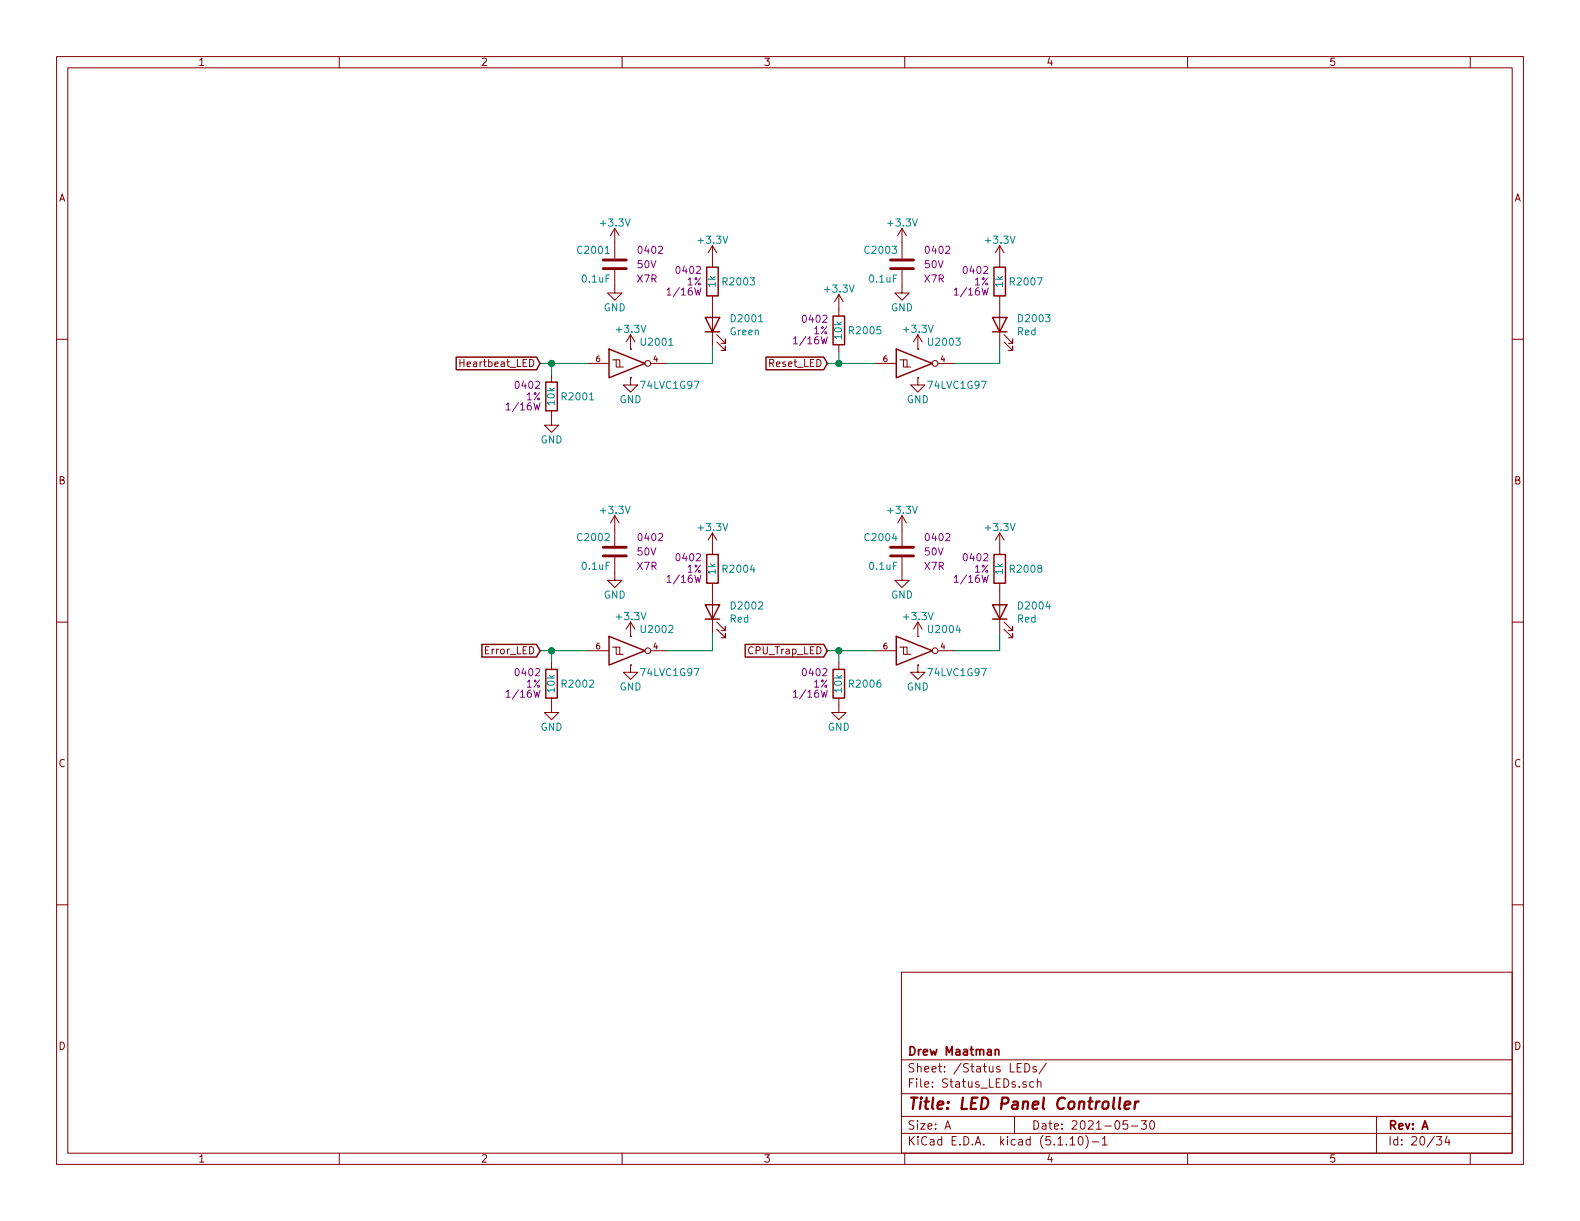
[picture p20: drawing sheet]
<svg xmlns="http://www.w3.org/2000/svg" width="279mm" height="216mm" viewBox="0 0 279 216" stroke-linecap="round" stroke-linejoin="round" font-family="sans-serif">
<defs><g id="words">
<text font-size="2.8" fill="#840000" x="160.4" y="196.2">Title: LED Panel Controller</text>
<g font-size="2.1" fill="#840000">
<text x="160.4" y="189.6">Sheet: /Status LEDs/</text>
<text x="160.4" y="186.6">Drew Maatman</text>
<text x="160.4" y="192.3">File: Status_LEDs.sch</text>
<text x="160.4" y="202.5">KiCad E.D.A. kicad (5.1.10)-1</text>
<text x="160.4" y="199.7">Size: A</text>
<text x="182.4" y="199.7">Date: 2021-05-30</text>
<text x="245.4" y="199.7">Rev: A</text>
<text x="245.4" y="202.5">Id: 20/34</text>
</g>
<g font-size="1.8" fill="#840000">
<text x="35" y="11.6">1</text>
<text x="85" y="11.6">2</text>
<text x="135" y="11.6">3</text>
<text x="185" y="11.6">4</text>
<text x="235" y="11.6">5</text>
<text x="10.4" y="35.6">A</text>
<text x="267.8" y="35.6">A</text>
<text x="82" y="64.9">Heartbeat_LED</text>
<text x="136.2" y="64.9">Reset_LED</text>
<text x="10.4" y="85.6">B</text>
<text x="267.8" y="85.6">B</text>
<text x="85.9" y="115.7">Error_LED</text>
<text x="132.4" y="115.7">CPU_Trap_LED</text>
<text x="10.4" y="135.6">C</text>
<text x="267.8" y="135.6">C</text>
<text x="10.4" y="185.6">D</text>
<text x="267.8" y="185.6">D</text>
<text x="35" y="205.5">1</text>
<text x="85" y="205.5">2</text>
<text x="135" y="205.5">3</text>
<text x="185" y="205.5">4</text>
<text x="235" y="205.5">5</text>
</g>
<g font-size="1.8" fill="#008484">
<text x="106.4" y="40.1">+3.3V</text>
<text x="157.2" y="40.1">+3.3V</text>
<text x="102.4" y="44.9">C2001</text>
<text x="123.6" y="43.1">+3.3V</text>
<text x="153.2" y="44.9">C2003</text>
<text x="174.4" y="43.1">+3.3V</text>
<text x="103" y="50">0.1uF</text>
<text x="126.5" y="50.7" transform="rotate(-90 126.5 50.7)">1k</text>
<text x="128" y="50.5">R2003</text>
<text x="146" y="51.7">+3.3V</text>
<text x="153.8" y="50">0.1uF</text>
<text x="177.3" y="50.7" transform="rotate(-90 177.3 50.7)">1k</text>
<text x="178.8" y="50.5">R2007</text>
<text x="106.8" y="55">GND</text>
<text x="109.2" y="58.9">+3.3V</text>
<text x="129.2" y="59.3">Green</text>
<text x="129.5" y="57">D2001</text>
<text x="148.9" y="59.9" transform="rotate(-90 148.9 59.9)">10k</text>
<text x="150.4" y="59.1">R2005</text>
<text x="157.6" y="55">GND</text>
<text x="160" y="58.9">+3.3V</text>
<text x="179.9" y="59.3">Red</text>
<text x="180.3" y="57">D2003</text>
<text x="113.6" y="61.1">U2001</text>
<text x="164.4" y="61.1">U2003</text>
<text x="98.1" y="71.6" transform="rotate(-90 98.1 71.6)">10k</text>
<text x="99.6" y="70.8">R2001</text>
<text x="109.6" y="71.3">GND</text>
<text x="113.5" y="68.8">74LVC1G97</text>
<text x="160.4" y="71.3">GND</text>
<text x="164.3" y="68.8">74LVC1G97</text>
<text x="95.6" y="78.4">GND</text>
<text x="102.4" y="95.7">C2002</text>
<text x="106.4" y="90.9">+3.3V</text>
<text x="123.6" y="93.9">+3.3V</text>
<text x="153.2" y="95.7">C2004</text>
<text x="157.2" y="90.9">+3.3V</text>
<text x="174.4" y="93.9">+3.3V</text>
<text x="103" y="100.8">0.1uF</text>
<text x="126.5" y="101.5" transform="rotate(-90 126.5 101.5)">1k</text>
<text x="128" y="101.3">R2004</text>
<text x="153.8" y="100.8">0.1uF</text>
<text x="177.3" y="101.5" transform="rotate(-90 177.3 101.5)">1k</text>
<text x="178.8" y="101.3">R2008</text>
<text x="106.8" y="105.8">GND</text>
<text x="129.5" y="107.8">D2002</text>
<text x="157.6" y="105.8">GND</text>
<text x="180.3" y="107.8">D2004</text>
<text x="109.2" y="109.7">+3.3V</text>
<text x="113.6" y="111.9">U2002</text>
<text x="129.1" y="110.1">Red</text>
<text x="160" y="109.7">+3.3V</text>
<text x="164.4" y="111.9">U2004</text>
<text x="179.9" y="110.1">Red</text>
<text x="113.5" y="119.6">74LVC1G97</text>
<text x="164.3" y="119.6">74LVC1G97</text>
<text x="98.1" y="122.4" transform="rotate(-90 98.1 122.4)">10k</text>
<text x="99.6" y="121.6">R2002</text>
<text x="109.6" y="122.1">GND</text>
<text x="148.9" y="122.4" transform="rotate(-90 148.9 122.4)">10k</text>
<text x="150.4" y="121.6">R2006</text>
<text x="160.4" y="122.1">GND</text>
<text x="95.6" y="129.2">GND</text>
<text x="146.4" y="129.2">GND</text>
</g>
<g font-size="1.8" fill="#840084">
<text x="112.8" y="47.4">50V</text>
<text x="113.1" y="44.9">0402</text>
<text x="163.6" y="47.4">50V</text>
<text x="163.9" y="44.9">0402</text>
<text x="112.7" y="50">X7R</text>
<text x="118.4" y="52.2">1/16W</text>
<text x="119.8" y="48.4">0402</text>
<text x="121.5" y="50.5">1%</text>
<text x="163.5" y="50">X7R</text>
<text x="169.2" y="52.2">1/16W</text>
<text x="170.6" y="48.4">0402</text>
<text x="172.3" y="50.5">1%</text>
<text x="142.1" y="57.1">0402</text>
<text x="143.9" y="59.1">1%</text>
<text x="140.7" y="60.9">1/16W</text>
<text x="91.3" y="68.8">0402</text>
<text x="93.1" y="70.8">1%</text>
<text x="89.9" y="72.6">1/16W</text>
<text x="113.1" y="95.7">0402</text>
<text x="163.9" y="95.7">0402</text>
<text x="112.7" y="100.8">X7R</text>
<text x="112.8" y="98.2">50V</text>
<text x="119.8" y="99.2">0402</text>
<text x="121.5" y="101.3">1%</text>
<text x="163.5" y="100.8">X7R</text>
<text x="163.6" y="98.2">50V</text>
<text x="170.6" y="99.2">0402</text>
<text x="172.3" y="101.3">1%</text>
<text x="118.4" y="103">1/16W</text>
<text x="169.2" y="103">1/16W</text>
<text x="91.3" y="119.6">0402</text>
<text x="142.1" y="119.6">0402</text>
<text x="89.9" y="123.4">1/16W</text>
<text x="93.1" y="121.6">1%</text>
<text x="140.7" y="123.4">1/16W</text>
<text x="143.9" y="121.6">1%</text>
</g>
<g font-size="1.4" fill="#840000">
<text x="105.4" y="64">6</text>
<text x="115.6" y="64">4</text>
<text x="156.2" y="64">6</text>
<text x="166.4" y="64">4</text>
<text x="105.4" y="114.8">6</text>
<text x="115.6" y="114.8">4</text>
<text x="156.2" y="114.8">6</text>
<text x="166.4" y="114.8">4</text>
</g>
</g></defs>
<g fill="none" stroke="#840000" stroke-width=".18">
<path d="M10 10h259.4v195.9h-259.4zM12 12h255.4v191.9h-255.4zM60 10v2M110 10v2M160 10v2M210 10v2M260 10v2M10 60h2M108.7 47.8v4h1.3l-1.3 1.3-1.3-1.3h1.3M108.7 40.4v5.3M108.7 40.4l-.8 1.3M108.7 40.4l.8 1.3"/>
<path d="M111.5 59.2l-.8 1.3M111.5 59.2v2.5M111.5 59.2l.8 1.3M126 43.4v3.8M126 52.3v8.9M126 43.4l-.8 1.3M126 43.4l.7 1.3M126.7 59.2l1.6 1.5v-.8v.8h-.8M148.3 52.1v3.8M148.3 52.1l-.7 1.2M148.3 52.1l.8 1.2M159.5 47.8v4h1.3l-1.3 1.3-1.3-1.3h1.3"/>
<path d="M159.5 40.4v5.3M159.5 40.4l-.8 1.3M159.5 40.4l.8 1.3M162.3 59.2l-.8 1.3M162.3 59.2v2.5M162.3 59.2l.8 1.3M176.8 43.4v3.8M176.8 52.3v8.9M176.8 43.4l-.8 1.3M176.8 43.4l.7 1.3M177.5 59.2l1.6 1.5v-.8v.8h-.8M267.4 60h2"/>
<path d="M81.3 63.6v1.2M81.3 64.2h.7M97.5 72.6v2.6h1.3l-1.3 1.3-1.2-1.3h1.2M97.5 66.3v1.3M103.9 64.3h3.8M108.3 63.6h.7v1.3h1.2M109 63.6h.6v1.3M111.5 66.8v1.3h1.3l-1.3 1.2-1.3-1.2h1.3M111.5 61.7h.1M111.5 66.8h.1M115.1 64.3h2.8M126.7 60.5l1.6 1.5v-.8v.8h-.8"/>
<path d="M148.3 61v1.2M154.7 64.3h3.8M159.1 63.6h.7v1.3h1.2M159.8 63.6h.6v1.3M162.3 66.8v1.3h1.3l-1.3 1.2-1.3-1.2h1.3M162.3 61.7h.1M162.3 66.8h.1M165.9 64.3h2.8M177.5 60.5l1.6 1.5v-.8v.8h-.8M108.7 98.6v4h1.3l-1.3 1.3-1.3-1.3h1.3M108.7 91.2v5.3M108.7 91.2l-.8 1.3"/>
<path d="M108.7 91.2l.8 1.3M126 94.2v3.8M126 94.2l-.8 1.3M126 94.2l.7 1.3M159.5 98.6v4h1.3l-1.3 1.3-1.3-1.3h1.3M159.5 91.2v5.3M159.5 91.2l-.8 1.3M159.5 91.2l.8 1.3M176.8 94.2v3.8M176.8 94.2l-.8 1.3M176.8 94.2l.7 1.3M10 110h2"/>
<path d="M97.5 117.1v1.3M103.9 115.1h3.8M108.3 114.4h.7v1.3h1.2M109 114.4h.6v1.3M111.5 117.6v1.3h1.3l-1.3 1.2-1.3-1.2h1.3M111.5 112.5h.1M111.5 117.6h.1M111.5 110v2.5M111.5 110l-.8 1.3M111.5 110l.8 1.3M115.1 115.1h2.8M126 103.1v8.9"/>
<path d="M126.7 111.3l1.6 1.5v-.8v.8h-.8M126.7 110l1.6 1.5v-.8v.8h-.8M148.3 117.1v1.3M154.7 115.1h3.8M159.1 114.4h.7v1.3h1.2M159.8 114.4h.6v1.3M162.3 117.6v1.3h1.3l-1.3 1.2-1.3-1.2h1.3M162.3 112.5h.1M162.3 117.6h.1M162.3 110v2.5M162.3 110l-.8 1.3M162.3 110l.8 1.3"/>
<path d="M165.9 115.1h2.8M176.8 103.1v8.9M177.5 111.3l1.6 1.5v-.8v.8h-.8M177.5 110l1.6 1.5v-.8v.8h-.8M267.4 110h2M97.5 123.4v2.6h1.3l-1.3 1.3-1.2-1.3h1.2M148.3 123.4v2.6h1.3l-1.3 1.3-1.2-1.3h1.2M10 160h2M267.4 160h2M159.4 171.9h108v32h-108zM159.4 197.4h108M159.4 193.4h108"/>
<path d="M159.4 187.4h108M167.1 199.7l.5-1.5 .5 1.5M167.2 199.2h.8M179.4 197.4v3M180.6 188.1h-.7v1.5h.7M181.2 188.1a.76 .76 0 0 1 .9 .7 .76 .76 0 0 1-.9 .8zM182.8 191.3h-.4l-.3 .2 .1 .7h.6M183.2 188.6a.37 .37 0 0 0-.5 .2v.2l.5 .1 .1 .2-.2 .3-.4-.1M183.4 191.4l.3-.1h.3l.1 1M183.4 190.8v1.5M185 188l-1.3 1.9M199.4 198.2h-.7l-.1 .7 .2-.1h.5l.1 .2v.5l-.2 .2-.6-.2"/>
<path d="M200.1 199.1h1.1M201.8 198.2h.9l-.5 .6 .5 .1v.6l-.3 .2-.6-.2M203.5 198.2h.2a.8 .8 0 0 1 .5 .7 .8 .8 0 0 1-.5 .8 1 1 0 0 1-.2-1.5zM243.4 197.4v6.5M60 203.9v2M110 203.9v2M159.4 200.4h108M160 203.9v2M189.2 201.4l.5-.4v1.5M189.2 202.5h.9M190.9 201h.1a.8 .8 0 0 1 .5 .7 .8 .8 0 0 1-.5 .8 1 1 0 0 1-.1-1.5zM192 200.8a1.71 1.71 0 0 1 0 2.2"/>
<path d="M193.1 201.9h1.2M194.9 201.4l.5-.4v1.5M194.9 202.5h.9M210 203.9v2M254 201h.9l-.4 .5 .4 .2v.6l-.2 .2-.7-.2M255.9 200.9l-.4 1.1h.9M256.2 201.5v1M260 203.9v2"/>
<circle cx="114.6" cy="64.3" r=".51"/>
<circle cx="165.4" cy="64.3" r=".51"/>
<circle cx="114.6" cy="115.1" r=".51"/>
<circle cx="165.4" cy="115.1" r=".51"/>
</g>
<path d="M197 194.1l-.2 1.7 .3 .3M198.1 194.1l-.2 1.7 .2 .3M198.9 195.4l.9-.2v-.4h-.8l-.2 1 .3 .3 .6-.1M200.8 194.8l-.2 1.3M201.3 194.8a.5 .5 0 0 0-.6 .3" fill="none" stroke="#840000" stroke-width=".41"/>
<path d="M176 185.7l.2-.1h.4v1M176 185.6v1" fill="none" stroke="#840000" stroke-width=".3"/>
<path d="M106.7 47.5h4M106.7 46h4M157.5 47.5h4M157.5 46h4M106.7 98.3h4M106.7 96.8h4M157.5 98.3h4M157.5 96.8h4" fill="none" stroke="#840000" stroke-width=".51"/>
<g fill="none" stroke="#840000" stroke-width=".25">
<path d="M124.7 56.1h2.6l-1.3 2.6zM124.7 58.7h2.6M125 47.2h2v5.1h-2zM147.3 55.9h2.1v5.1h-2.1zM175.5 56.1h2.6l-1.3 2.6zM175.5 58.7h2.6M175.8 47.2h2v5.1h-2zM80.7 63.1h14.2l.6 1.2-.6 1.1h-14.2zM96.5 67.6h2.1v5h-2.1zM107.7 61.7l6.3 2.6-6.3 2.5zM135.5 63.1h10.2l.6 1.2-.6 1.1h-10.2zM158.5 61.7l6.3 2.6-6.3 2.5z"/>
<path d="M125 98h2v5.1h-2zM175.8 98h2v5.1h-2zM85.2 113.9h9.7l.6 1.2-.6 1.1h-9.7zM96.5 118.4h2.1v5h-2.1zM107.7 112.5l6.3 2.6-6.3 2.5zM124.7 106.9h2.6l-1.3 2.6zM124.7 109.5h2.6M131.8 113.9h13.9l.6 1.2-.6 1.1h-13.9zM147.3 118.4h2.1v5h-2.1zM158.5 112.5l6.3 2.6-6.3 2.5zM175.5 106.9h2.6l-1.3 2.6zM175.5 109.5h2.6"/>
</g>
<path d="M95.5 64.3h8.4M97.5 64.3v2M126 61.2v3.1h-8.1M146.3 64.3h8.4M148.3 62.2v2.1M176.8 61.2v3.1h-8.1M95.5 115.1h8.4M97.5 115.1v2M126 112v3.1h-8.1M146.3 115.1h8.4M148.3 115.1v2M176.8 112v3.1h-8.1" fill="none" stroke="#008400" stroke-width=".18"/>
<g fill="#008400" stroke="#008400" stroke-width=".25">
<circle cx="148.3" cy="115.1" r=".51"/>
<circle cx="97.5" cy="115.1" r=".51"/>
<circle cx="97.5" cy="64.3" r=".51"/>
<circle cx="148.3" cy="64.3" r=".51"/>
</g>
<use href="#words"/>
</svg>
